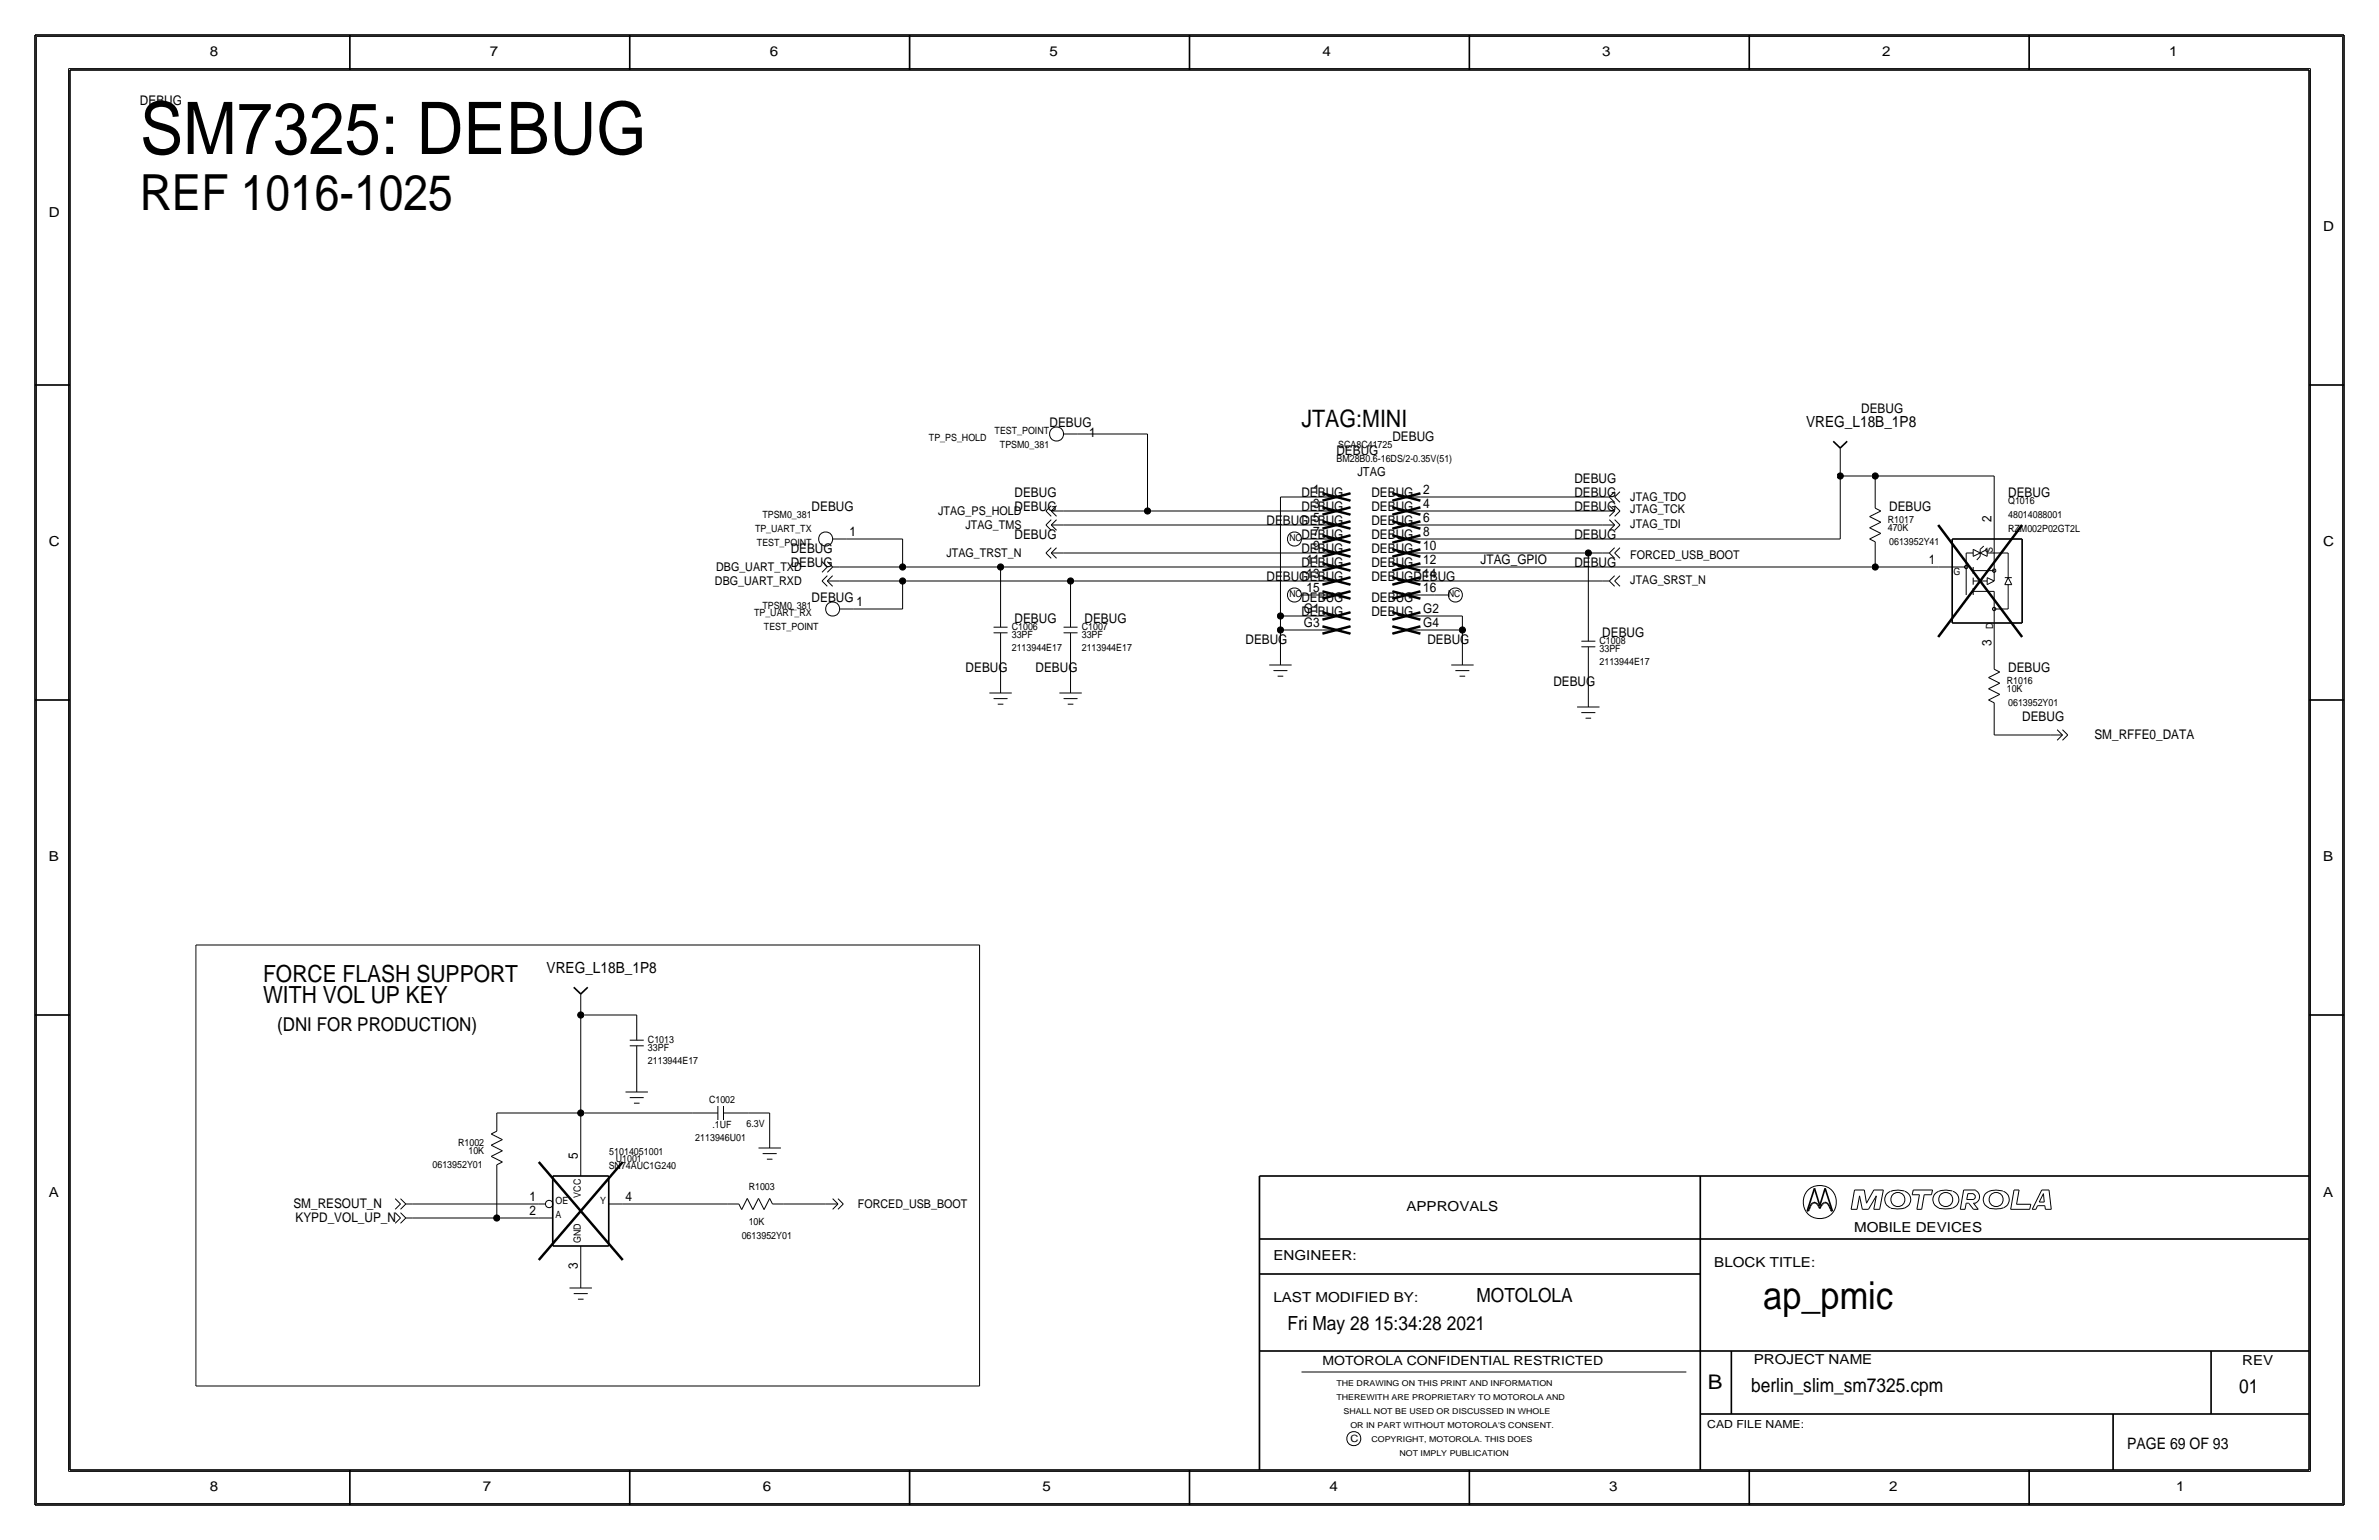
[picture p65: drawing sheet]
<svg xmlns="http://www.w3.org/2000/svg" width="432mm" height="279mm" viewBox="0 0 432 279" stroke-linecap="round" stroke-linejoin="round" font-family="sans-serif">
<defs><g id="words">
<text font-size="13.2" x="25.4" y="27.9">SM7325: DEBUG</text>
<text font-size="9" x="25.4" y="38.1">REF 1016-1025</text>
<text font-size="7" x="320" y="237.5">ap_pmic</text>
<text font-size="4.4" x="236.2" y="77.5">JTAG:MINI</text>
<g font-size="4.3">
<text x="47.8" y="178.2">FORCE FLASH SUPPORT</text>
<text x="47.8" y="182">WITH VOL UP KEY</text>
</g>
<text font-size="3.7" x="310" y="252.1">B</text>
<g font-size="3.5">
<text x="50.3" y="187">(DNI FOR PRODUCTION)</text>
<text x="268" y="236.2">MOTOLOLA</text>
<text x="233.7" y="241.3">Fri May 28 15:34:28 2021</text>
<text x="317.9" y="252.6">berlin_slim_sm7325.cpm</text>
<text x="406.4" y="252.7">01</text>
</g>
<text font-size="2.9" x="386.1" y="262.9">PAGE 69 OF 93</text>
<g font-size="2.8">
<text x="327.8" y="77.5">VREG_L18B_1P8</text>
<text x="99.2" y="176.5">VREG_L18B_1P8</text>
</g>
<g font-size="2.5">
<text x="38.1" y="10.2">8</text>
<text x="88.9" y="10.2">7</text>
<text x="139.7" y="10.2">6</text>
<text x="190.5" y="10.2">5</text>
<text x="240" y="10.2">4</text>
<text x="290.8" y="10.2">3</text>
<text x="341.6" y="10.2">2</text>
<text x="393.7" y="10.2">1</text>
<text x="8.9" y="39.4">D</text>
<text x="421.6" y="41.9">D</text>
<text x="8.9" y="99.1">C</text>
<text x="421.6" y="99.1">C</text>
<text x="8.9" y="156.2">B</text>
<text x="421.6" y="156.2">B</text>
<text x="8.9" y="217.2">A</text>
<text x="255.3" y="219.7">APPROVALS</text>
<text x="421.6" y="217.2">A</text>
<text x="336.5" y="223.5">MOBILE DEVICES</text>
<text x="231.1" y="228.6">ENGINEER:</text>
<text x="311.1" y="229.9">BLOCK TITLE:</text>
<text x="231.1" y="236.2">LAST MODIFIED BY:</text>
<text x="318.3" y="247.5">PROJECT NAME</text>
<text x="407" y="247.6">REV</text>
<text x="38.1" y="270.5">8</text>
<text x="87.6" y="270.5">7</text>
<text x="138.4" y="270.5">6</text>
<text x="189.2" y="270.5">5</text>
<text x="241.3" y="270.5">4</text>
<text x="292.1" y="270.5">3</text>
<text x="342.9" y="270.5">2</text>
<text x="395" y="270.5">1</text>
</g>
<g font-size="2.4">
<text x="25.4" y="19.1">DEBUG</text>
<text x="190.5" y="77.5">DEBUG</text>
<text x="337.8" y="74.9">DEBUG</text>
<text x="197.7" y="79.2">1</text>
<text x="242.6" y="82.6">DEBUG</text>
<text x="252.7" y="80">DEBUG</text>
<text x="238.3" y="89.7">1</text>
<text x="258.3" y="89.7">2</text>
<text x="285.8" y="87.6">DEBUG</text>
<text x="147.3" y="92.7">DEBUG</text>
<text x="184.2" y="92.7">DEBUG</text>
<text x="184.2" y="90.2">DEBUG</text>
<text x="229.9" y="95.2">DEBUG 5</text>
<text x="236.2" y="95.2">DEBUG</text>
<text x="236.2" y="92.7">DEBUG</text>
<text x="236.2" y="90.2">DEBUG</text>
<text x="238.3" y="92.2">3</text>
<text x="248.9" y="92.7">DEBUG</text>
<text x="248.9" y="90.2">DEBUG</text>
<text x="248.9" y="95.2">DEBUG</text>
<text x="258.3" y="92.2">4</text>
<text x="258.3" y="94.7">6</text>
<text x="285.8" y="92.7">DEBUG</text>
<text x="285.8" y="90.2">DEBUG</text>
<text x="342.9" y="92.7">DEBUG</text>
<text x="361.4" y="94.7" transform="rotate(-90 361.4 94.7)">2</text>
<text x="364.5" y="90.2">DEBUG</text>
<text x="143.5" y="100.3">DEBUG</text>
<text x="154.2" y="97.3">1</text>
<text x="184.2" y="97.8">DEBUG</text>
<text x="236.2" y="100.3">DEBUG</text>
<text x="236.2" y="97.8">DEBUG</text>
<text x="238.3" y="97.3">7</text>
<text x="238.3" y="99.8">9</text>
<text x="248.9" y="97.8">DEBUG</text>
<text x="248.9" y="100.3">DEBUG</text>
<text x="258.3" y="97.3">8</text>
<text x="258.3" y="99.8">10</text>
<text x="285.8" y="97.8">DEBUG</text>
<text x="143.5" y="102.9">DEBUG</text>
<text x="229.9" y="105.4">DEBUG13</text>
<text x="236.2" y="102.9">DEBUG</text>
<text x="236.2" y="105.4">DEBUG</text>
<text x="237.1" y="102.4">11</text>
<text x="237.1" y="107.4">15</text>
<text x="248.9" y="102.9">DEBUG</text>
<text x="248.9" y="105.4">DEBUGDEBUG</text>
<text x="258.3" y="102.4">12</text>
<text x="258.3" y="104.9">14</text>
<text x="258.3" y="107.4">16</text>
<text x="268.7" y="102.4">JTAG_GPIO</text>
<text x="285.8" y="102.9">DEBUG</text>
<text x="350.1" y="102.4">1</text>
<text x="147.3" y="109.2">DEBUG</text>
<text x="155.4" y="110">1</text>
<text x="184.1" y="113">DEBUG</text>
<text x="196.8" y="113">DEBUG</text>
<text x="236.2" y="111.8">DEBUG</text>
<text x="236.2" y="109.2">DEBUG</text>
<text x="236.7" y="111.3">G1</text>
<text x="236.7" y="113.8">G3</text>
<text x="248.9" y="111.8">DEBUG</text>
<text x="248.9" y="109.2">DEBUG</text>
<text x="258.3" y="113.8">G4</text>
<text x="258.3" y="111.3">G2</text>
<text x="226.1" y="116.8">DEBUG</text>
<text x="259.1" y="116.8">DEBUG</text>
<text x="290.8" y="115.6">DEBUG</text>
<text x="361.4" y="117.3" transform="rotate(-90 361.4 117.3)">3</text>
<text x="175.3" y="121.9">DEBUG</text>
<text x="188" y="121.9">DEBUG</text>
<text x="281.9" y="124.5">DEBUG</text>
<text x="364.5" y="121.9">DEBUG</text>
<text x="367" y="130.8">DEBUG</text>
<text x="380.1" y="134.1">SM_RFFE0_DATA</text>
<text x="104.9" y="210.3" transform="rotate(-90 104.9 210.3)">5</text>
<text x="53.2" y="219.2">SM_RESOUT_N</text>
<text x="53.6" y="221.7">KYPD_VOL_UP_N</text>
<text x="96.1" y="220.5">2</text>
<text x="96.1" y="217.9">1</text>
<text x="113.5" y="217.9">4</text>
<text x="104.9" y="230.3" transform="rotate(-90 104.9 230.3)">3</text>
</g>
<g font-size="2.3">
<text x="246.4" y="86.4">JTAG</text>
<text x="240" y="247.6">MOTOROLA CONFIDENTIAL RESTRICTED</text>
</g>
<g font-size="2.2">
<text x="170.3" y="93.5">JTAG_PS_HOLD</text>
<text x="295.9" y="93">JTAG_TCK</text>
<text x="295.9" y="95.8">JTAG_TDI</text>
<text x="295.9" y="90.9">JTAG_TDO</text>
<text x="171.8" y="101.1">JTAG_TRST_N</text>
<text x="175.3" y="96">JTAG_TMS</text>
<text x="295.9" y="101.3">FORCED_USB_BOOT</text>
<text x="129.8" y="106.2">DBG_UART_RXD</text>
<text x="130" y="103.6">DBG_UART_TXD</text>
<text x="295.9" y="106">JTAG_SRST_N</text>
<text x="155.7" y="219.2">FORCED_USB_BOOT</text>
</g>
<text font-size="2" x="309.9" y="259.1">CAD FILE NAME:</text>
<g font-size="1.8">
<text x="168.6" y="80">TP_PS_HOLD</text>
<text x="180.5" y="78.7">TEST_POINT</text>
<text x="181.5" y="81.3">TPSM0_381</text>
<text x="242.6" y="83.8">BM28B0.6-16DS/2-0.35V(51)</text>
<text x="242.9" y="81.3">SCA8C41725</text>
<text x="138.4" y="94">TPSM0_381</text>
<text x="342.6" y="94.9">R1017</text>
<text x="364.5" y="91.4">Q1016</text>
<text x="364.5" y="94">48014088001</text>
<text x="137" y="96.5">TP_UART_TX</text>
<text x="137.4" y="99.1">TEST_POINT</text>
<text x="342.6" y="96.4">470K</text>
<text x="342.9" y="98.9">0613952Y41</text>
<text x="361.7" y="100.3" transform="rotate(-90 361.7 100.3)">S</text>
<text x="364.5" y="96.5">RZM002P02GT2L</text>
<text x="354.6" y="104.4">G</text>
<text x="136.9" y="111.8">TP_UART_RX</text>
<text x="138.4" y="110.5">TPSM0_381</text>
<text x="138.7" y="114.3">TEST_POINT</text>
<text x="183.6" y="115.8">33PF</text>
<text x="183.6" y="114.3">C1006</text>
<text x="183.6" y="118.1">2113944E17</text>
<text x="196.3" y="115.8">33PF</text>
<text x="196.3" y="118.1">2113944E17</text>
<text x="196.3" y="114.3">C1007</text>
<text x="290.3" y="116.8">C1008</text>
<text x="290.3" y="118.4">33PF</text>
<text x="361.7" y="114.2" transform="rotate(-90 361.7 114.2)">D</text>
<text x="290.3" y="120.7">2113944E17</text>
<text x="364.2" y="125.6">10K</text>
<text x="364.2" y="124.1">R1016</text>
<text x="364.5" y="128.1">0613952Y01</text>
<text x="117.6" y="190.8">33PF</text>
<text x="117.6" y="189.2">C1013</text>
<text x="117.6" y="193">2113944E17</text>
<text x="128.7" y="200.2">C1002</text>
<text x="83.1" y="207.9">R1002</text>
<text x="85" y="209.4">10K</text>
<text x="110.6" y="209.5">51014051001</text>
<text x="126.2" y="207">2113946U01</text>
<text x="129.3" y="204.7">.1UF</text>
<text x="135.5" y="204.5">6.3V</text>
<text x="78.5" y="211.9">0613952Y01</text>
<text x="110.5" y="212.1">SN74AUC1G240</text>
<text x="111.8" y="210.8">U1001</text>
<text x="135.9" y="215.9">R1003</text>
<text x="100.8" y="221">A</text>
<text x="100.8" y="218.4">OE</text>
<text x="105.4" y="217.3" transform="rotate(-90 105.4 217.3)">VCC</text>
<text x="108.9" y="218.4">Y</text>
<text x="105.4" y="225.6" transform="rotate(-90 105.4 225.6)">GND</text>
<text x="134.6" y="224.8">0613952Y01</text>
<text x="135.9" y="222.2">10K</text>
<text x="245.1" y="261.6">C</text>
</g>
<g font-size="1.7">
<text x="234" y="98.2">NC</text>
<text x="234" y="108.4">NC</text>
<text x="262.8" y="108.4">NC</text>
</g>
<g font-size="1.5">
<text x="242.6" y="251.5">THE DRAWING ON THIS PRINT AND INFORMATION</text>
<text x="242.6" y="254">THEREWITH ARE PROPRIETARY TO MOTOROLA AND</text>
<text x="243.8" y="256.5">SHALL NOT BE USED OR DISCUSSED IN WHOLE</text>
<text x="245.1" y="259.1">OR IN PART WITHOUT MOTOROLA'S CONSENT.</text>
<text x="248.9" y="261.6">COPYRIGHT, MOTOROLA. THIS DOES</text>
<text x="254" y="264.2">NOT IMPLY PUBLICATION</text>
</g>
</g></defs>
<g fill="none" stroke="#000" stroke-width=".18">
<path d="M6.6 6.6h418.6zM6.6 6.6v266.2zM12.4 12.4v254.6zM12.4 12.4h407zM419.4 12.4v254.6zM425.2 6.6v266.2zM193 78.7h2.6zM195.6 78.7h12.7zM208.3 78.7v14zM151.1 97.8h2.6zM153.7 97.8h10.1zM163.8 97.8v5.1z"/>
<path d="M189.8 92.7l1-1zM189.8 95.2l1-.9zM189.8 92.7l1 1zM189.8 95.3l1 .9zM190.8 92.7l1 1zM190.8 95.3l1 .9zM190.8 92.7h2.2zM190.8 92.7l1-1zM190.8 95.2h2.2zM190.8 95.2l1-.9zM193 92.7h15.3zM193 95.2h47z"/>
<path d="M208.3 92.7h31.7zM232.4 90.2v21.6zM232.4 90.2h7.6zM236.2 97.8h2.6zM238.8 97.8h1.2zM240 95.2h2.6zM240 97.8h2.6zM240 92.7h2.6zM240 90.2h2.6zM242.6 95.2l2.5-.6zM242.6 95.2l2.5 .7zM242.6 97.8l2.5-.7z"/>
<path d="M242.6 97.8l2.5 .7zM242.6 92.7l2.5-.7zM242.6 92.7l2.5 .7zM242.6 90.2l2.5-.7zM242.6 90.2l2.5 .6zM252.7 92l2.6 .7zM252.7 93.4l2.6-.7zM252.7 89.5l2.6 .7zM252.7 90.8l2.6-.6zM252.7 94.6l2.6 .6zM252.7 95.9l2.6-.7zM252.7 97.1l2.6 .7z"/>
<path d="M252.7 98.5l2.6-.7zM252.7 99.7l2.6 .6zM255.3 92.7h2.5zM255.3 90.2h2.5zM255.3 95.2h2.5zM255.3 97.8h2.5zM257.8 97.8h76.2zM257.8 92.7h33zM257.8 90.2h33zM257.8 95.2h33zM290.8 90.2h1.3zM290.8 92.7h2.3z"/>
<path d="M290.8 95.2h2.3zM292.1 90.2l1 .9zM292.1 93.7l1-1zM292.1 96.2l1-.9zM292.1 91.7l1 1zM292.1 94.3l1 .9zM293.1 91.7l.9 1zM293.1 94.3l.9 .9zM293.1 99.4l-1 .9zM293.1 90.2l.9 .9zM293.1 89.2l-1 1zM293.1 93.7l.9-1z"/>
<path d="M293.1 96.2l.9-.9zM294 99.4l-.9 .9zM294 89.2l-.9 1zM334 86.4h6.4zM334 83.8v2.6zM334 86.4v11.4zM334 81.3v2.5zM339.3 95.8l2.1-1.1zM339.3 95.8l2.1 1zM339.3 93.7l2.1-1zM339.3 97.8l1.1 .5zM339.3 93.7l2.1 1z"/>
<path d="M339.3 97.8l2.1-1zM340.4 86.4v3.8zM340.4 90.2v2zM340.4 98.3v2zM340.4 92.2l1 .5zM340.4 86.4h21.5zM358.1 99.7l1.3 .6zM358.1 99.7v1.2zM359.4 99.7l.7-.6zM359.4 99.7v1.2zM360.7 99.7v1.2zM361.9 86.4v8.8z"/>
<path d="M361.9 95.2v10.2zM149.2 105.4l1 1zM149.2 105.4l1-1zM149.2 101.9l1 1zM150.2 105.4l.9 1zM150.2 105.4h2.2zM150.2 105.4l.9-1zM150.2 102.9l-1 .9zM150.2 101.9l.9 1zM151.1 102.9l-.9 .9zM151.1 102.9h1.3zM152.4 105.4h11.4z"/>
<path d="M152.4 102.9h11.4zM152.4 110.5h2.5zM154.9 110.5h8.9zM163.8 105.4h30.5zM163.8 105.4v5.1zM163.8 102.9h17.8zM180.3 114.8h2.6zM180.3 113.8h2.6zM181.6 119.4v3.8zM181.6 102.9h58.4zM181.6 102.9v6.3zM181.6 114.8v4.6z"/>
<path d="M181.6 109.2v4.6zM189.8 100.3l1-.9zM189.8 100.3l1 1zM190.8 100.3l1 1zM190.8 100.3h2.2zM190.8 100.3l1-.9zM193 100.3h47zM193 114.8h2.6zM193 113.8h2.6zM194.3 119.4v3.8zM194.3 105.4h45.7zM194.3 105.4v3.8z"/>
<path d="M194.3 114.8v4.6zM194.3 109.2v4.6zM232.4 111.8v2.5zM232.4 114.3v3.8zM232.4 118.1v2.6zM232.4 111.8h7.6zM232.4 114.3h7.6zM236.2 107.9h2.6zM238.8 107.9h1.2zM240 100.3h2.6zM240 102.9h2.6zM240 105.4h2.6z"/>
<path d="M240 107.9h2.6zM240 111.8h2.6zM240 114.3h2.6zM242.6 100.3l2.5-.6zM242.6 100.3l2.5 .7zM242.6 102.9l2.5-.7zM242.6 102.9l2.5 .6zM242.6 105.4l2.5-.7zM242.6 105.4l2.5 .7zM242.6 107.9l2.5-.6zM242.6 107.9l2.5 .7zM242.6 111.8l2.5-.7z"/>
<path d="M242.6 111.8l2.5 .6zM242.6 114.3l2.5-.7zM242.6 114.3l2.5 .7zM252.7 111.1l2.6 .7zM252.7 112.4l2.6-.6zM252.7 113.6l2.6 .7zM252.7 115l2.6-.7zM252.7 101l2.6-.7zM252.7 102.2l2.6 .7zM252.7 103.5l2.6-.6zM252.7 104.7l2.6 .7zM252.7 106.1l2.6-.7z"/>
<path d="M252.7 107.3l2.6 .6zM252.7 108.6l2.6-.7zM255.3 111.8h2.5zM255.3 114.3h2.5zM255.3 100.3h2.5zM255.3 102.9h2.5zM255.3 105.4h2.5zM255.3 107.9h2.5zM257.8 102.9h82.6zM257.8 114.3h7.6zM257.8 111.8h7.6zM257.8 100.3h30.5z"/>
<path d="M257.8 107.9h2.5zM257.8 105.4h33zM260.3 107.9h2.6zM265.4 111.8v2.5zM265.4 114.3v3.8zM265.4 118.1v2.6zM287 117.3h2.6zM287 116.3h2.6zM288.3 100.3h2.5zM288.3 100.3v11.5zM288.3 117.3v4.6zM288.3 111.8v4.5z"/>
<path d="M290.8 105.4h1.3zM290.8 100.3h1.3zM292.1 105.4l1 1zM292.1 100.3l1 1zM293.1 105.4l.9 1zM293.1 104.4l-1 1zM293.1 100.3l.9 1zM294 104.4l-.9 1zM340.4 100.3v2.6zM340.4 102.9h11.4zM351.8 102.9h5.1zM356.6 102.7l.3-.1 .2 .1v.4l-.2 .1-.3-.1z"/>
<path d="M356.9 100.3v7.6zM356.9 100.3h1.2zM358.1 100.9l1.3-.6zM358.1 104.8v1.3zM358.1 106.7v1.2zM358.1 102.9v1.2zM358.1 107.3h3.9zM358.1 103.5h3.9zM358.1 105.4h2.6zM359.4 100.3l1.3-.6zM359.4 100.9l-.6 .7zM359.4 100.3l1.3 .6z"/>
<path d="M360.7 100.3h3.8zM360.7 106.1l1.2-.7zM360.7 104.8v1.3zM360.7 104.8l1.3 .6zM361.7 110.3l.2-.1 .3 .1v.4l-.3 .1-.2-.1zM361.7 103.3l.2-.1 .3 .1v.4l-.3 .1-.2-.1zM361.9 110.5h2.6zM361.9 115.6v3.8zM361.9 113v2.6zM361.9 107.3v5.7zM361.9 119.4v2zM363.9 106.1h1.3z"/>
<path d="M363.9 104.8h1.3zM364.5 100.3v4.5zM364.5 104.8l.7 1.3zM364.5 106.1v4.4zM364.5 104.8l-.6 1.3zM179.6 125.7h4zM180.3 126.7h2.6zM181.1 127.8h1zM181.6 123.2v2.5zM192.3 125.7h4zM193 126.7h2.6zM193.8 127.8h1z"/>
<path d="M194.3 123.2v2.5zM230.4 120.7h4zM231.1 121.7h2.6zM231.9 122.7h1zM263.4 120.7h4.1zM264.2 121.7h2.5zM264.9 122.7h1zM286.3 128.3h4zM287 129.3h2.6zM287.8 130.3h1zM288.3 121.9v3.8zM288.3 125.7v2.6z"/>
<path d="M360.9 125l2.1-1zM360.9 125l2.1 1zM360.9 122.9l2.1-1zM360.9 127l1 .5zM360.9 122.9l2.1 1.1zM360.9 127l2.1-1zM361.9 133.3h10.2zM361.9 129.5v3.9zM361.9 127.5v2zM362 121.4l1 .5zM372.1 133.3h2.2zM373.4 132.4l.9 .9z"/>
<path d="M373.4 134.3l.9-1zM374.3 132.4l1 .9zM374.3 134.3l1-1zM35.6 171.4h142.2zM35.6 171.4v80.1zM177.8 171.4v80.1zM105.4 184.1v17.8zM105.4 182.9v1.2zM105.4 180.3v2.6zM105.4 184.1h10.2zM113.5 198.1h4.1zM114.3 189.7h2.5z"/>
<path d="M114.3 188.7h2.5zM114.3 199.1h2.5zM115.6 194.3v1.3zM115.6 189.7v4.6zM115.6 184.1v4.6zM115.6 195.6v2.5zM71.7 217.5l1 .9zM72.7 218.4l-1 1zM72.7 217.5l1 .9zM73.7 218.4l-1 1zM73.7 218.4h1.2zM74.9 218.4h22.9z"/>
<path d="M89.2 207.8l2-1zM89.2 209.8l2 1zM89.2 205.7l1-.5zM89.2 207.8l2 1zM89.2 209.8l2-1zM89.2 205.7l2 1.1zM90.2 201.9h15.2zM90.2 213.4v7.6zM90.2 201.9v1.3zM90.2 203.2v2zM90.2 211.3v2.1zM90.2 211.3l1-.5z"/>
<path d="M97.8 218.4h1.2zM105.4 201.9h20.3zM105.4 201.9v8.9zM105.4 210.8v2.6zM110.5 218.4h2.5zM113 218.4h19.1zM115.1 200.2h1zM125.7 201.9h4.6zM130.3 200.7v2.5zM131.3 201.9h4.6zM131.3 200.7v2.5zM132.1 218.4h2z"/>
<path d="M134.1 218.4l.5 1.1zM135.6 217.4l1.1 2.1zM135.6 217.4l-1 2.1zM135.9 201.9h3.8zM137.7 217.4l-1 2.1zM137.7 208.3h4zM137.7 217.4l1 2.1zM138.4 209.3h2.6zM139.2 210.3h1zM139.7 217.4l-1 2.1zM139.7 201.9v3.8zM139.7 205.7v2.6z"/>
<path d="M139.7 217.4l.5 1zM140.2 218.4h2zM142.2 218.4h7.7zM149.9 218.4h2.2zM151.1 217.5l1 .9zM151.1 219.4l1-1zM152.1 219.4l1-1zM152.1 217.5l1 .9zM336 219.4h1.1zM336.6 215.9h1.8zM336.6 215.9l-.6 3.5zM337.5 217l-.4 2.4z"/>
<path d="M337.5 217l.5 2.4zM338 219.4h1.1zM338.4 215.9l.4 2.4zM340.1 219.4h1.1zM340.1 215.9h1.7zM340.1 215.9l-1.3 2.4zM340.6 217l-1.5 2.4zM340.6 217l-.5 2.4zM341.8 215.9l-.6 3.5zM343.1 216.2a1.6 1.6 0 0 0-1 1.5 1.6 1.6 0 0 0 1.1 1.5M345.7 216.1h-.2a4 4 0 0 0-2.3 .1M345.7 216.2a1.59 1.59 0 0 1 1.1 1.5 1.59 1.59 0 0 1-1.1 1.5 5.1 5.1 0 0 1-2.5 0"/>
<path d="M347.1 216.8h1.3zM347.3 215.9l-.2 .9zM347.3 215.9h3.5zM347.9 219.4h.9zM348.4 216.8l-.5 2.6zM349.2 216.8l-.4 2.6zM349.2 216.8h1.4zM350.8 215.9l-.2 .9zM354.4 216.1a3.1 3.1 0 0 0-3.3 .7 1.62 1.62 0 0 0 .8 2.4M354.4 219.2a5.1 5.1 0 0 1-2.5 0M354.5 216.2a1.59 1.59 0 0 1 1 1.5 1.59 1.59 0 0 1-1 1.5M355.8 219.4h.9z"/>
<path d="M356.4 215.9l-.6 3.5zM356.4 215.9h2.2zM356.9 218.3l-.2 1.1zM356.9 218.3h.4zM357 217.6h1.2zM357.2 216.6l-.2 1zM357.2 216.6h1zM357.3 218.3l.9 1.1zM358.1 216.7a.5 .5 0 0 1 .4 .4 .5 .5 0 0 1-.4 .5M358.2 219.4h.9zM358.2 218.3l.9 1.1zM358.2 218.3h.4z"/>
<path d="M358.5 216a1.24 1.24 0 0 1 .8 1.1 1.24 1.24 0 0 1-.8 1.2M363.5 216.1a3.1 3.1 0 0 0-3.3 .7 1.62 1.62 0 0 0 .8 2.4M363.6 219.2a5.1 5.1 0 0 1-2.6 0M363.6 216.2a1.59 1.59 0 0 1 1.1 1.5 1.59 1.59 0 0 1-1.1 1.5M364.9 219.4h3.5zM365.6 215.9l-.7 3.5zM365.6 215.9h.9zM366 218.5h2.6zM366.5 215.9l-.5 2.6zM368.6 218.5l-.2 .9zM368.9 219.4h.6zM369.8 218.7h1.3z"/>
<path d="M369.8 218.7l-.3 .7zM370.1 218.1h.9zM370.6 215.9l-1.7 3.5zM370.6 215.9h1.3zM370.9 216.6l-.8 1.5zM370.9 216.6l.1 1.5zM371.1 218.7l.1 .7zM371.2 219.4h1.1zM371.9 215.9l.4 3.5zM71.7 220l1 1zM72.7 221l-1 .9zM72.7 220l1 1z"/>
<path d="M73.7 221l-1 .9zM73.7 221h1.2zM74.9 221h15.3zM90.2 221h7.6zM97.8 221h2.5zM103.4 233.7h4zM104.1 234.7h2.6zM104.9 235.7h1zM105.4 228.6v2.5zM105.4 231.1v2.6zM105.4 226.1v2.5zM35.6 251.5h142.2z"/>
<path d="M236.2 248.9h69.9zM6.6 272.8h418.6zM12.4 267h407z"/>
<circle cx="191.8" cy="78.8" r="1.28"/>
<circle cx="149.9" cy="97.8" r="1.28"/>
<circle cx="234.9" cy="97.8" r="1.28"/>
<circle cx="151.1" cy="110.5" r="1.28"/>
<circle cx="234.9" cy="108" r="1.28"/>
<circle cx="264.2" cy="108" r="1.28"/>
<circle cx="99.7" cy="218.4" r=".67"/>
<circle cx="330.3" cy="218.1" r="3"/>
<circle cx="344.5" cy="217.6" r="1.28"/>
<circle cx="353.2" cy="217.6" r="1.28"/>
<circle cx="362.3" cy="217.6" r="1.28"/>
<circle cx="245.7" cy="261" r="1.28"/>
</g>
<g fill="#000" stroke="#000" stroke-width=".18">
<circle cx="208.3" cy="92.7" r=".56"/>
<circle cx="334" cy="86.4" r=".56"/>
<circle cx="340.4" cy="86.4" r=".56"/>
<circle cx="163.8" cy="102.9" r=".56"/>
<circle cx="163.8" cy="105.4" r=".56"/>
<circle cx="181.6" cy="102.9" r=".56"/>
<circle cx="194.3" cy="105.4" r=".56"/>
<circle cx="232.4" cy="111.8" r=".56"/>
<circle cx="232.4" cy="114.3" r=".56"/>
<circle cx="265.4" cy="114.3" r=".56"/>
<circle cx="288.3" cy="100.3" r=".56"/>
<circle cx="340.4" cy="102.9" r=".56"/>
<circle cx="105.4" cy="184.1" r=".56"/>
<circle cx="105.4" cy="201.9" r=".56"/>
<circle cx="90.2" cy="221" r=".56"/>
</g>
<g fill="none" stroke="#000" stroke-width=".3">
<path d="M6.3 6.4v266.7zM6.4 6.4h419zM12.7 12.7h406.4zM12.7 12.7v254zM63.5 6.4v6.3zM114.3 6.4v6.3zM165.1 6.4v6.3zM215.9 6.3v6.4zM266.7 6.4v6.3zM317.5 6.4v6.3zM368.3 6.4v6.3zM419.1 12.7v254z"/>
<path d="M425.4 6.4v266.7zM6.3 69.8h6.4zM419.1 69.8h6.3zM332.7 80.1l1.3 1.2zM334 81.3l1.3-1.2zM354.3 97.8v15.2zM354.3 97.8h12.7zM367 97.8v15.2zM354.3 113h12.7zM6.3 127h6.4zM419.1 127h6.3zM104.1 179.1l1.3 1.2z"/>
<path d="M6.3 184.1h6.4zM105.4 180.3l1.3-1.2zM419.1 184.1h6.3zM100.3 213.4h10.2zM100.3 213.4v12.7zM110.5 213.4v12.7zM228.6 213.4v53.3zM228.6 213.4h190.5zM308.6 213.4v53.3zM328 219.7h.2zM328.4 219.4l-.2 .3zM328.6 218.8l-.2 .6z"/>
<path d="M328.8 218.5l-.2 .3zM329 218.3l.2-.1zM329 218.3l-.2 .2zM329.2 218.2h.2zM329.3 215.6l-1.3 4.1zM329.3 215.6l1 3.1zM329.4 218.2l.2 .1zM329.6 218.3l.3 .2zM329.9 218.5l.2 .3zM330.1 218.8l.2 .5zM330.5 218.8l-.2 .5zM330.8 218.5l-.3 .3z"/>
<path d="M331 218.3l-.2 .2zM331 218.3l.2-.1zM331.2 218.2h.2zM331.3 215.6l1.3 4.1zM331.3 215.6l-1 3.1zM331.4 218.2l.2 .1zM331.6 218.3l.2 .2zM331.8 218.5l.2 .3zM332 218.8l.3 .6zM332.3 219.4l.1 .3zM332.4 219.7h.2zM100.3 226.1h10.2z"/>
<path d="M228.6 231.1h80zM228.6 224.8h190.5zM228.6 245.1h190.5zM308.6 256.5h110.5zM314.2 245.1v11.4zM383.5 256.5v10.2zM401.3 245.1v11.4zM6.4 273h419zM12.7 266.7h406.4zM63.5 266.7v6.4zM114.3 266.7v6.4zM165.1 266.7v6.4z"/>
<path d="M215.9 266.7v6.3zM266.7 266.7v6.4zM317.5 266.7v6.4zM368.3 266.7v6.4z"/>
</g>
<g fill="none" stroke="#000" stroke-width=".45">
<path d="M240 95.9l5.1-1.3zM240 94.6l5.1 1.3zM240 98.5l5.1-1.4zM240 97.1l5.1 1.4zM240 93.4l5.1-1.4zM240 92l5.1 1.4zM240 90.8l5.1-1.3zM240 89.5l5.1 1.3zM240 99.7l5.1 1.3zM252.7 93.4l5.1-1.4zM252.7 92l5.1 1.4zM252.7 90.8l5.1-1.3z"/>
<path d="M252.7 89.5l5.1 1.3zM252.7 95.9l5.1-1.3zM252.7 94.6l5.1 1.3zM252.7 98.5l5.1-1.4zM252.7 97.1l5.1 1.4zM252.7 99.7l5.1 1.3zM351.8 95.2l15.2 20.4zM367 95.3l-15.2 20.3zM240 101l5.1-1.3zM240 103.5l5.1-1.3zM240 102.2l5.1 1.3zM240 106.1l5.1-1.4z"/>
<path d="M240 104.7l5.1 1.4zM240 108.6l5.1-1.3zM240 107.3l5.1 1.3zM240 112.4l5.1-1.3zM240 111.1l5.1 1.3zM240 115l5.1-1.4zM240 113.6l5.1 1.4zM252.7 112.4l5.1-1.3zM252.7 111.1l5.1 1.3zM252.7 115l5.1-1.4zM252.7 113.6l5.1 1.4zM252.7 101l5.1-1.3z"/>
<path d="M252.7 103.5l5.1-1.3zM252.7 102.2l5.1 1.3zM252.7 106.1l5.1-1.4zM252.7 104.7l5.1 1.4zM252.7 108.6l5.1-1.3zM252.7 107.3l5.1 1.3zM97.8 210.8l15.2 17.8zM113 210.8l-15.2 17.8z"/>
</g>
<use href="#words"/>
</svg>
